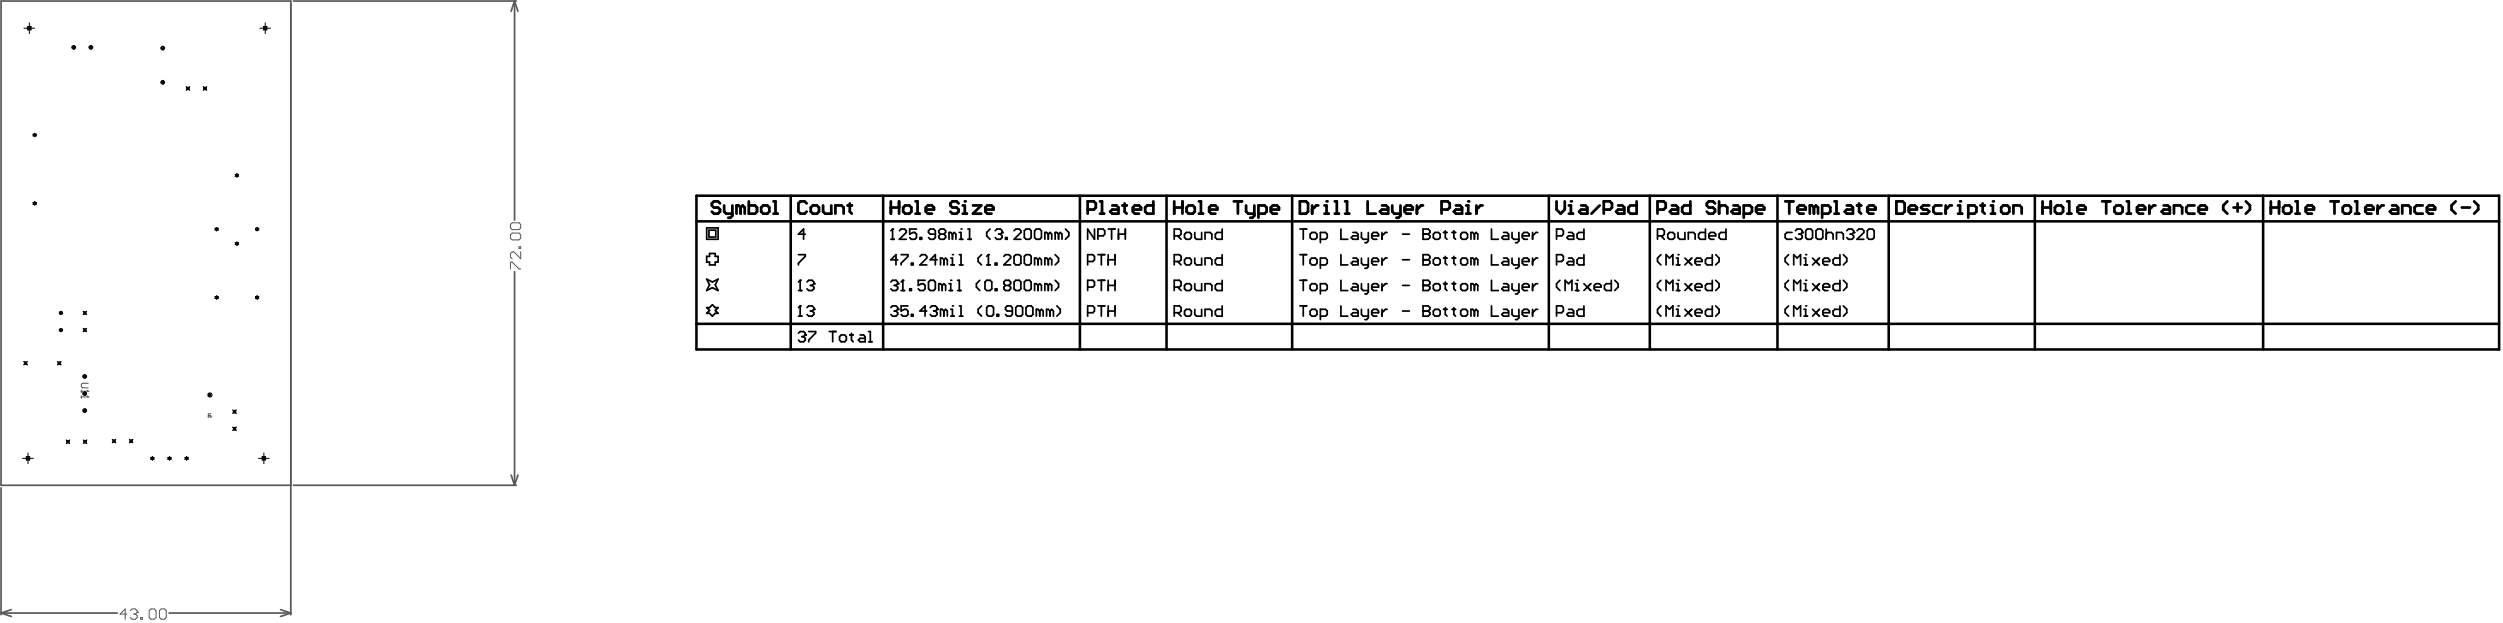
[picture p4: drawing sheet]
<svg xmlns="http://www.w3.org/2000/svg" width="1236mm" height="308mm" viewBox="0 0 1236 308" stroke-linecap="round" stroke-linejoin="round" font-family="sans-serif">
<g fill="none" stroke="#000" stroke-width="1.3">
<path d="M344 97h890v76h-890zM391 97v76M436 97v76M533 97v76M576 97v76M638 97v76M765 97v76M815 97v76M878 97v76M933 97v76M1005 97v76M1118 97v76"/>
<path d="M344 109h890M344 160h890"/>
</g>
<g fill="none" stroke="#000" stroke-width=".85">
<path d="M349 113h6v5h-6zM350 114h4v3h-4zM398 116h-4l3-3v5M440 118h2M440 114l1-1v5M444 114l1-1h2l1 1v1l-4 3h4M453 113h-4v3l2-1 2 1v1l-1 1h-2l-1-1M454 117h1v1h-1zM462 116h-3v-1v-2h2l1 1v3l-1 1h-2v-1M464 116v2h2l1-1-1-1M464 116v-1v-2h2l1 1-1 2M464 116h2"/>
<path d="M470 116l-1-1v3M470 116v2M470 116l1-1 1 1v2M474 118h1M474 115h1v3M478 118h2M478 113h1v5M489 113l-2 2v1l2 2M492 114v-1h2l1 1-1 2M493 116h1M494 116h1l-1 2h-2v-1M497 117v1z"/>
<path d="M501 114l1-1h1l1 1v1l-3 3h3M506 114l1-1h1l1 1v3l-1 1h-1l-1-1zM511 114l1-1h1l1 1v3l-1 1h-1l-1-1zM518 116l-2-1v3M518 116v2M518 116l1-1v1v2M523 116l-2-1v3M523 116v2M523 116l1-1v1v2M526 113l2 2v1l-2 2M541 113v5l-4-5v5M542 116h3h1v-2l-1-1h-3v5"/>
<path d="M547 113h4M549 113v5M552 116h4M552 113v5M556 113v5M580 116h2h1v-2l-1-1h-2v5M582 116l1 2M585 116l1-1h2v1v1v1h-2l-1-1zM590 115v2l1 1h2v-3M595 118v-3h3l1 1v2M604 113v5h-3l-1-1v-1l1-1h3M642 113h3"/>
<path d="M644 113v5M647 116l1-1h2v1v1v1h-2l-1-1zM652 118h3v-1v-1v-1h-3v5M662 113v5h4M668 115h2l1 1v2h-3l-1-1 1-1h3M672 115v2l1 1h3M676 115v4l-2 1M677 116h4l-1-1h-2l-1 1v1l1 1h2M683 115v3M685 115h-1l-1 1M693 116h3M703 113h2l1 1-1 2 1 1-1 1h-2z"/>
<path d="M703 116h2M708 116l1-1h1l1 1v1l-1 1h-1l-1-1zM713 115h2M714 114v3l1 1M717 115h2M718 114v3l1 1M721 116l1-1h2l1 1v1l-1 1h-2l-1-1zM728 116l-2-1v3M728 116v2M728 116l1-1 1 1v2M737 113v5h3M743 115h1l1 1v2h-2l-1-1 1-1h2"/>
<path d="M747 115v2l1 1h2M750 115v4l-2 1M752 116h3l-1-1h-1l-1 1v1l1 1h1M757 115v3M759 115l-2 1M769 116h2h1v-2l-1-1h-2v5M775 115h1l1 1v2h-2l-1-1 1-1h2M782 113v5h-2l-1-1v-1l1-1h2M819 116h2h1v-2l-1-1h-2v5M820 116l2 2M824 116v-1h2l1 1v1l-1 1h-2v-1zM829 115v2l1 1h2v-3"/>
<path d="M834 118v-3h2l1 1v2M842 113v5h-2l-1-1v-1l1-1h2M844 116h3l-1-1h-1l-1 1v1l1 1h1M852 113v5h-2l-1-1v-1l1-1h2M885 115h-3v1v1v1h3M887 114l1-1h1l1 1-1 2M888 116h1M889 116h1l-1 2h-1l-1-1M892 114l1-1h1l1 1v3l-1 1h-1l-1-1zM897 114l1-1h1l1 1v3l-1 1h-1l-1-1zM902 116l1-1h1l1 1v2M902 113v5"/>
<path d="M907 118v-3h3v1v2M912 114l1-1h2v1v2M914 116h1M915 116v2h-2l-1-1M917 114l1-1h2v1v1l-3 3h3M922 114l1-1h2l1 1v3l-1 1h-2l-1-1zM349 127h1v-2h3v2h2v2h-2v2h-3v-2h-1zM349 138l3 1 3-1-2 3 2 2-3-1-3 1 1-2zM394 126h4v1l-4 3v1M394 139l1-1v5M399 139v-1h2l1 1-1 2M440 139l1-1h1l1 1-1 2"/>
<path d="M443 128h-3l2-2v5M445 126h3v1l-3 3v1M445 139l1-1v5M450 130h1v1h-1zM454 127l1-1h2l1 1-4 4h4M457 138h-4v3l3-1 1 1v2h-1h-2h-1M459 139v-1h2l1 1v4h-1h-2zM463 128h-4l3-2v5M466 128l-2-1v4M466 128v3M466 128l1-1 1 1v3M470 131h1"/>
<path d="M470 127v4M473 138h1v5M474 131h1M474 126h1v5M484 138l-2 2v2l2 1M485 126l-2 1v2l2 2M486 139l1-1h2l1 1v4h-1h-2h-1zM487 131h2M487 127l1-1v5M492 130v1zM496 127l1-1h1l1 1-3 4h3M501 127l1-1h1l1 1v3l-1 1h-1l-1-1z"/>
<path d="M501 139l1-1h1l1 1v4h-1h-1h-1zM506 127l1-1h1l1 1v3l-1 1h-1l-1-1zM506 139l1-1h1l1 1v4h-1h-1h-1zM513 128l-2-1v4M513 128v-1l1 1v3M513 128v3M518 128l-2-1v4M518 128v3M518 128l1-1v1v3M521 126l2 1v2l-2 2M521 138l2 2v2l-2 1M537 129h3l1-1v-1l-1-1h-3v5"/>
<path d="M542 126h4M542 138h4M544 126v5M544 138v5M547 128h4M547 126v5M547 138v5M551 126v5M551 138v5M580 129h2l1-1v-1l-1-1h-2v5M582 129l1 2M585 128l1-1h2v1v2v1h-2l-1-1z"/>
<path d="M590 127v3l1 1h2v-4M595 131v-4h3l1 1v3M604 126v5h-3l-1-1v-2l1-1h3M604 138v5h-3h-1v-2l1-1h3M642 126h3M642 138h3M644 126v5M644 138v5M647 128l1-1h2v1v2v1h-2l-1-1zM652 131h3v-1v-2v-1h-3v5M662 126v5h4M662 138v5h4"/>
<path d="M668 127h2l1 1v3h-3l-1-1 1-1h3M672 127v3l1 1h3M676 127v5h-2M677 129h4l-1-2h-2l-1 1v2l1 1h2M683 127v4M685 127h-1l-1 2M693 128h3M703 126h2l1 1-1 1 1 2-1 1h-2zM703 138h2l1 1-1 2 1 2h-1h-2zM703 128h2M708 128l1-1h1l1 1v2l-1 1h-1l-1-1zM713 127h2"/>
<path d="M714 127v3l1 1M714 139v4h1M717 127h2M718 127v3l1 1M718 139v4h1M721 128l1-1h2l1 1v2l-1 1h-2l-1-1zM728 128l-2-1v4M728 128v3M728 128l1-1 1 1v3M737 126v5h3M737 138v5h3M743 127h1l1 1v3h-2l-1-1 1-1h2"/>
<path d="M747 127v3l1 1h2M750 127v5h-2M752 129h3l-1-2h-1l-1 1v2l1 1h1M757 127v4M759 127l-2 2M769 129h2l1-1v-1l-1-1h-2v5M770 138l-1 2v2l1 1M775 127h1l1 1v3h-2l-1-1 1-1h2M782 126v5h-2l-1-1v-2l1-1h2M796 138v5h-3h-1v-2l1-1h3M797 138l2 2v2l-2 1M820 126l-1 1v2l1 2"/>
<path d="M820 138l-1 2v2l1 1M823 131v-5l1 1 2-1v5M828 131h2M828 127h1v4M832 127l3 4M835 127l-3 4M837 129h4l-1-2h-2l-1 1v2l1 1h2M846 126v5h-3l-1-1v-2l1-1h3M846 138v5h-3h-1v-2l1-1h3M847 126l2 1v2l-2 2M847 138l2 2v2l-2 1M883 126l-1 1v2l1 2"/>
<path d="M883 138l-1 2v2l1 1M886 131v-5l2 1 1-1v5M891 131h2M891 127h1v4M895 127l4 4M899 127l-4 4M900 129h4l-1-2h-2l-1 1v2l1 1h2M909 126v5h-3l-1-1v-2l1-1h3M909 138v5h-3h-1v-2l1-1h3M910 126l2 1v2l-2 2M910 138l2 2v2l-2 1M349 152h1l2-2 1 2h2l-2 1 2 2h-2l-1 1-2-1h-1l1-2z"/>
<path d="M394 143h2M394 156h2M394 152l1-1v5M399 152v-1h2l1 1-1 2M400 141h1M400 154h1M401 141l1 1-1 1h-2M401 154h1l-1 2h-2v-1M440 152l1-1h1l1 1-1 2M442 141h.1M442 154h.1M442 141l1 1-1 1h-1h-1"/>
<path d="M442 154h1l-1 2h-1l-1-1M445 143h2M448 151h-3v3l2-1 1 1v1v1h-2l-1-1M449 143h1h-1zM450 155h1v1h-1zM458 154h-4l3-3v5M459 152l1-1h2l1 1-1 2M461 154h1M462 154h1l-1 2h-2l-1-1M465 141l-1-1v3M465 141l1-1 1 1v2M465 141v2"/>
<path d="M466 154l-2-1v3M466 154v2M466 154l1-1 1 1v2M469 143h1M469 140h1v3M470 156h1M470 153v3M473 143h2M474 156h1M474 151h1v5M485 151l-2 2v1l2 2M487 152l1-1h2l1 1v3l-1 1h-2l-1-1z"/>
<path d="M492 143h.1M492 155h1v1h-1zM497 141l-1 1 1 1h1h1l-1-2M497 141l-1-1 1-2h1l1 1-1 2M497 141h1M500 154h-3v-1v-2h2l1 1v3l-1 1h-2v-1M502 152v-1h2l1 1v3l-1 1h-2v-1zM507 152l1-1h1l1 1v3l-1 1h-1l-1-1zM513 141l-2-1v3M513 141v-1l1 1v2M513 141v2M513 154l-1-1v3"/>
<path d="M513 154v2M513 154l1-1 1 1v2M518 141l-2-1v3M518 141l1-1v1v2M518 141v2M519 154l-2-1v3M519 154v2M519 154v-1l1 1v2M522 151l2 2v1l-2 2M537 142h3l1-1v-2l-1-1h-3v5M537 154h3h1v-2l-1-1h-3v5M542 151h4"/>
<path d="M544 151v5M547 141h4M547 154h4M547 151v5M551 151v5M580 142h2l1-1v-2l-1-1h-2v5M580 154h2h1v-2l-1-1h-2v5M582 142l1 1M582 154l1 2M585 141l1-1h2v1v2h-2h-1zM585 154l1-1h2v1v1v1h-2l-1-1zM590 140v3h1h2v-3"/>
<path d="M590 153v2l1 1h2v-3M595 143v-3h3l1 1v2M595 156v-3h3l1 1v2M604 151v5h-3l-1-1v-1l1-1h3M642 151h3M644 151v5M647 141l1-1h2v1v2h-2h-1zM647 154l1-1h2v1v1v1h-2l-1-1zM652 143h3v-2v-1h-3v5M652 156h3v-1v-1v-1h-3v5M662 151v5h4M668 140h2l1 1v2h-3h-1l1-1h3"/>
<path d="M668 153h2l1 1v2h-3l-1-1 1-1h3M672 140v3h1h3M672 153v2l1 1h3M676 140v4l-2 1M676 153v4l-2 1M677 142h4l-1-2h-2l-1 1v2h1h2M677 154h4l-1-1h-2l-1 1v1l1 1h2M683 140v3M683 153v3M685 140h-1l-1 2M685 153h-1l-1 1M693 141h3"/>
<path d="M693 154h3M703 151h2l1 1-1 2 1 1-1 1h-2zM703 141h2M703 154h2M708 141l1-1h1l1 1v2h-1h-1h-1zM708 154l1-1h1l1 1v1l-1 1h-1l-1-1zM713 140h2M713 153h2M714 152v3l1 1M717 140h2M717 153h2M718 152v3l1 1"/>
<path d="M721 141l1-1h2l1 1v2h-1h-2h-1zM721 154l1-1h2l1 1v1l-1 1h-2l-1-1zM728 141l-2-1v3M728 154l-2-1v3M728 141v2M728 154v2M728 141l1-1 1 1v2M728 154l1-1 1 1v2M737 151v5h3M743 140h1l1 1v2h-2h-1l1-1h2M743 153h1l1 1v2h-2l-1-1 1-1h2M747 140v3h1h2"/>
<path d="M747 153v2l1 1h2M750 140v4l-2 1M750 153v4l-2 1M752 142h3l-1-2h-1l-1 1v2h1h1M752 154h3l-1-1h-1l-1 1v1l1 1h1M757 140v3M757 153v3M759 140l-2 2M759 153l-2 1M769 154h2h1v-2l-1-1h-2v5M773 143v-5l2 2 1-2v5M775 153h1l1 1v2h-2l-1-1 1-1h2"/>
<path d="M778 143h2M778 140h1v3M782 151v5h-2l-1-1v-1l1-1h2M782 140l4 3M786 140l-4 3M787 142h4l-1-2h-2l-1 1v2h1h2M820 151l-1 2v1l1 2M823 143v-5l1 2 2-2v5M823 156v-5l1 2 2-2v5M828 143h2M828 140h1v3M828 156h2"/>
<path d="M828 153h1v3M832 140l3 3M832 153l3 3M835 140l-3 3M835 153l-3 3M837 142h4l-1-2h-2l-1 1v2h1h2M837 154h4l-1-1h-2l-1 1v1l1 1h2M846 151v5h-3l-1-1v-1l1-1h3M847 151l2 2v1l-2 2M883 151l-1 2v1l1 2M886 143v-5l2 2 1-2v5M886 156v-5l2 2 1-2v5"/>
<path d="M891 140h1v3M891 153h1v3M891 143h2M891 156h2M895 140l4 3M895 153l4 3M899 140l-4 3M899 153l-4 3M900 142h4l-1-2h-2l-1 1v2h1h2M900 154h4l-1-1h-2l-1 1v1l1 1h2M909 151v5h-3l-1-1v-1l1-1h3M910 151l2 2v1l-2 2"/>
<path d="M394 165l1-1h2l1 1-1 1M396 166h1M397 166l1 1-1 2h-2l-1-1M399 164h4v1l-4 3v1M410 164h3M411 164v5M415 166v-1h2l1 1v2l-1 1h-2v-1zM420 165h1M421 165v3v1M425 165h1l1 1v3h-2l-1-1 1-1h2M429 164h1v5M429 169h2"/>
</g>
<g fill="none" stroke="#000" stroke-width=".49">
<path d="M14 13h1v2h-1zM14 13h1v1h-1zM130 13h2v2h-2zM130 13h1v1h-1zM36 23h1v1h-1zM44 23h1l1 1h-2zM80 23h1v1l-1 1zM80 40h1v1h-1zM92 43h1h1l-1 1 1 1-1-1-1 1v-1zM100 43h1h1v1v1l-1-1-1 1 1-1zM16 66h1h1v1l-1 1-1-1h1zM16 100h1h1v1h-1h-1l1-1z"/>
<path d="M116 86h1h1l-1 1h1h-1h-1h1zM106 113l1-1 1 1h-1l1 1h-1h-1l1-1zM116 120l1-1 1 1h-1l1 1h-1h-1l1-1zM126 113l1-1 1 1h-1l1 1h-1h-1l1-1zM29 154h1h1v1h-1h-1h1zM41 154h1h1l-1 1h1h-1h-1h1zM106 146h1h1l-1 1h1l-1 1-1-1h1zM126 146h1h1l-1 1h1l-1 1-1-1h1zM12 179h1v1h-1v-1zM28 179h1h1v1h-1h-1l1-1zM29 163l1-1 1 1-1 1-1-1h1zM41 162l1 1 1-1-1 1 1 1-1-1-1 1 1-1z"/>
<path d="M41 185h1l1 1-2 1zM41 194l1-1 1 2h-2zM103 194l1 1v-1v1v1v-1l-1 1v-1zM33 217l1 1v-1v1v1h-1v-1zM41 202h1l1 1-2 1zM41 217l1 1 1-1-1 1 1 1h-1h-1l1-1zM55 217h1h1v1v1l-1-1-1 1 1-1zM64 217h1h1l-1 1 1 1-1-1-1 1v-1zM115 211h1h1l-1 1 1 1-1-1-1 1v-1zM115 202l1 1 1-1-1 1 1 1h-1h-1v-1zM13 225h2v2h-2zM13 226h1v1h-1z"/>
<path d="M74 226l1-1 1 1v1h-1h-1l1-1zM83 226l1-1 1 1h-1l1 1h-1h-1v-1zM91 226l1-1 1 1v1h-1h-1l1-1zM129 225h2v2h-2zM130 226h1v1h-1z"/>
</g>
<g fill="none" stroke="#000" stroke-width="1.4">
<path d="M370 99v7h3l1-2v-2l-1-1h-3M382 99h1v7M440 99v7M444 99v7M452 99h1v7M543 99h1v7M570 99v7h-3l-1-2v-2l1-1h3M580 99v7M584 99v7M592 99h1v7M609 99h4M611 99v7"/>
<path d="M642 99h3l1 1v4l-1 2h-3zM659 99h1v7M664 99h1v7M675 99v7h4M769 99v4l2 3 2-3v-4M808 99v7h-3l-1-2v-2l1-1h3M835 99v7h-3l-1-2v-2l1-1h3M849 99v7M882 99h4M884 99v7M906 99h1v7M937 99h3l1 1v4l-1 2h-3z"/>
<path d="M1009 99v7M1013 99v7M1021 99h1v7M1038 99h4M1040 99v7M1050 99h1v7M1100 99l-2 2v2l2 3M1109 99l2 2v2l-2 3M1121 99v7M1126 99v7M1134 99h1v7M1151 99h4"/>
<path d="M1153 99v7M1163 99h1v7M1213 99l-2 2v2l2 3M1222 99l2 2v2l-2 3M356 100l-1-1h-2l-1 1v1l1 1h2l1 1v1l-1 2h-2l-1-2M358 101v3l1 2h3M362 101v6l-1 1h-1M366 102l-1-1h-1v5M366 102l1-1 1 1v4M366 102v4M376 102l1-1h2l1 1v2l-1 2h-2l-1-2zM382 106h2"/>
<path d="M398 100l-1-1h-2l-1 1v4l1 2h2l1-2M400 102l1-1h2l1 1v2l-1 2h-2l-1-2zM406 101v3l2 2h3v-5M413 106v-5h3l1 1v4M419 101h2M420 100v4l1 2M440 102h4M446 102l1-1h2l1 1v2l-1 2h-2l-1-2zM452 106h2M457 103h4v-1l-1-1h-2l-1 1v2l1 2h2M473 100l-1-1h-2l-1 1v1l1 1h2l1 1v1l-1 2h-2l-1-2M475 106h2"/>
<path d="M475 101h1v5M481 101h4l-4 5h4M487 103h4v-1l-1-1h-2l-1 1v2l1 2h2M537 103h3l1-1v-2l-1-1h-3v7M543 106h2M549 101h2l1 1v4h-3l-1-2 1-1h3M554 101h2M555 100v4l1 2M559 103h5v-1l-1-1h-3l-1 1v2l1 2h3M580 102h4M586 102l1-1h2l1 1v2l-1 2h-2l-1-2zM592 106h2"/>
<path d="M597 103h4v-1l-1-1h-2l-1 1v2l1 2h2M615 101v3l1 2h3M619 101v6l-1 1h-1M621 106h4l1-2v-2l-1-1h-4v7M628 103h4v-1l-1-1h-2l-1 1v2l1 2h2M648 101v5M651 101h-1l-2 2M654 106h2M654 101h1v5M659 106h2M664 106h2M683 101h2l1 1v4h-3l-2-2 2-1h3"/>
<path d="M688 101v3l1 2h3M692 101v6l-1 1h-1M694 103h4v-1l-1-1h-2l-1 1v2l1 2h2M700 101v5M703 101h-1l-2 2M712 103h3l1-1v-2l-1-1h-3v7M719 101h2l1 1v4h-3l-1-2 1-1h3M724 106h2M724 101h1v5M729 101v5M732 101h-1l-2 2M775 106h2"/>
<path d="M775 101h1v5M781 101h2l1 1v4h-3l-1-2 1-1h3M790 101l-4 5M792 103h3l1-1v-2l-1-1h-3v7M799 101h2l1 1v4h-3l-1-2 1-1h3M819 103h3l1-1v-2l-1-1h-3v7M826 101h2l1 1v4h-3l-1-2 1-1h3M847 100l-1-1h-2l-1 1v1l1 1h2l1 1v1l-1 2h-2l-1-2M849 102l1-1h2l1 1v4M856 101h2l1 1v4h-3l-1-2 1-1h3M861 106h3l1-2v-2l-1-1h-3v7M867 103h4v-1l-1-1h-2l-1 1v2l1 2h2"/>
<path d="M888 103h4v-1l-1-1h-2l-1 1v2l1 2h2M896 102l-1-1h-1v5M896 102v4M896 102l1-1 1 1v4M900 106h3l1-2v-2l-1-1h-3v7M906 106h2M912 101h2l1 1v4h-3l-1-2 1-1h3M917 101h2M918 100v4l1 2M922 103h4v-1l-1-1h-2l-1 1v2l1 2h2M943 103h4v-1l-1-1h-2l-1 1v2l1 2h2M953 101h-3l-1 1 1 1h2l1 1-1 2h-3"/>
<path d="M959 101h-3l-1 1v2l1 2h3M961 101v5M964 101h-1l-2 2M967 106h2M967 101h1v5M972 106h3l1-2v-2l-1-1h-3v7M978 101h2M979 100v4l1 2M983 106h2M983 101h1v5M988 102l1-1h2l1 1v2l-1 2h-2l-1-2zM994 106v-5h3l1 1v4"/>
<path d="M1009 102h4M1015 102l1-1h2l1 1v2l-1 2h-2l-1-2zM1021 106h2M1026 103h4v-1l-1-1h-2l-1 1v2l1 2h2M1044 102l1-1h2l1 1v2l-1 2h-2l-1-2zM1050 106h2M1055 103h4v-1l-1-1h-2l-1 1v2l1 2h2M1061 101v5M1065 101h-2l-2 2M1069 101h2l1 1v4h-3l-1-2 1-1h3M1074 106v-5h3l1 1v4M1084 101h-3l-1 1v2l1 2h3"/>
<path d="M1086 103h4v-1l-1-1h-2l-1 1v2l1 2h2M1103 102h4M1105 100v4M1121 102h5M1128 102l1-1h2l1 1v2l-1 2h-2l-1-2zM1134 106h2M1139 103h4v-1l-1-1h-2l-1 1v2l1 2h2M1157 102l1-1h2l1 1v2l-1 2h-2l-1-2zM1163 106h2M1168 103h4v-1l-1-1h-2l-1 1v2l1 2h2M1174 101v5M1177 101h-1l-2 2"/>
<path d="M1181 101h2l1 1v4h-3l-1-2 1-1h3M1186 106v-5h3l1 1v4M1197 101h-4l-1 1v2l1 2h4M1199 103h4v-1l-1-1h-2l-1 1v2l1 2h2M1216 102h4"/>
</g>
<g fill="#000">
<circle cx="476" cy="99" r=".7"/>
<circle cx="655" cy="99" r=".7"/>
<circle cx="725" cy="99" r=".7"/>
<circle cx="776" cy="99" r=".7"/>
<circle cx="968" cy="99" r=".7"/>
<circle cx="984" cy="99" r=".7"/>
<circle cx="441" cy="113" r=".4"/>
<circle cx="475" cy="113" r=".4"/>
<circle cx="495" cy="115" r=".4"/>
<circle cx="703" cy="116" r=".4"/>
<circle cx="890" cy="115" r=".4"/>
<circle cx="915" cy="115" r=".4"/>
<circle cx="395" cy="138" r=".4"/>
<circle cx="446" cy="138" r=".4"/>
<circle cx="470" cy="138" r=".4"/>
<circle cx="470" cy="126" r=".4"/>
<circle cx="488" cy="126" r=".4"/>
<circle cx="703" cy="128" r=".4"/>
<circle cx="779" cy="138" r=".4"/>
<circle cx="829" cy="138" r=".4"/>
<circle cx="829" cy="126" r=".4"/>
<circle cx="892" cy="138" r=".4"/>
<circle cx="892" cy="126" r=".4"/>
<circle cx="395" cy="151" r=".4"/>
<circle cx="402" cy="140" r=".4"/>
<circle cx="402" cy="153" r=".4"/>
<circle cx="443" cy="153" r=".4"/>
<circle cx="443" cy="140" r=".4"/>
<circle cx="463" cy="153" r=".4"/>
<circle cx="470" cy="151" r=".4"/>
<circle cx="703" cy="154" r=".4"/>
<circle cx="703" cy="141" r=".4"/>
<circle cx="829" cy="151" r=".4"/>
<circle cx="892" cy="151" r=".4"/>
<circle cx="398" cy="165" r=".4"/>
</g>
<g fill="none" stroke="#5a5a5a" stroke-width=".85">
<path d="M145 1h110M254 1l2 5M254 1l-2 5M254 1v108M254 134v106M144 240h-143v-239h143v303M145 240h110M252 235l2 5M256 235l-2 5M1 241v63M1 303l5 1M1 303h57"/>
<path d="M6 301l-5 2M83 303h61M139 301l5 2M144 303l-5 1"/>
</g>
<path d="M40 193v1M40 193h4M44 189h-3l-1 1 1 1h3" fill="none" stroke="#5a5a5a" stroke-width=".51"/>
<circle cx="44" cy="193" r=".3" fill="#5a5a5a"/>
<path d="M40 195v2M40 196h4M43 193h1" fill="none" stroke="#5a5a5a" stroke-width=".51"/>
<circle cx="44" cy="196" r=".3" fill="#5a5a5a"/>
<path d="M252 111l1-1h3l1 1v2h-1h-3h-1zM252 116l1-1h3l1 1v2h-1h-3h-1zM252 133v-4h1l3 4h1M256 122h1v1h-1zM257 124v4l-3-4-2 1v2l1 1M43 195l1 1M63 303h-4l3-2v5M64 302l1-1h2l1 1" fill="none" stroke="#5a5a5a" stroke-width=".51"/>
<path d="M103 206h.1M103 206h1M104 206h.1M104 204l-1 1h1" fill="none" stroke="#5a5a5a" stroke-width=".49"/>
<circle cx="68" cy="302" r=".3" fill="#5a5a5a"/>
<path d="M66 303h1M67 303l1 1-1 2h-2l-1-1M68 302l-1 1M69 305h1v1h-1zM74 302l1-1h1l1 1v3l-1 1h-1l-1-1zM79 302l1-1h1l1 1v3l-1 1h-1l-1-1z" fill="none" stroke="#5a5a5a" stroke-width=".51"/>
<g fill="none" stroke="#000" stroke-width=".49">
<path d="M12 14h5M14 11v6M128 14h6M131 11v6M35 23h2M36 22v2M44 23h2M45 22v2M79 24h2M80 23v2M80 40v2M79 41h2"/>
<path d="M92 44h1M93 43v1M101 44h1M101 43v1M16 67h2M17 66v1M17 100v1M116 87h2M117 86v1M16 100h2M106 113h2M107 112v2"/>
<path d="M117 120v1M126 113h2M127 112v2M116 120h2M29 155h2M30 154v1M41 155h2M42 154v1M106 147h2M107 146v2M126 147h2M127 146v2"/>
<path d="M12 179h1M13 179v1M29 179h1M29 179v1M29 163h2M30 162v2M41 163h2M42 162v2M41 194h2M41 186h2M42 185v2M42 193v2"/>
<path d="M102 195h3M104 194v2M33 218h1M34 217v2M41 203h2M41 218h2M42 202v2M42 217v2M56 218h1M56 217v1M64 218h1M65 217v1"/>
<path d="M115 203h1M115 212h1M116 203v1M116 211v1M11 226h5M14 224v5M75 226h1M75 226v1M83 226h1M84 226v1M91 226h2M92 226v1"/>
<path d="M128 226h5M130 224v5"/>
</g>
</svg>
